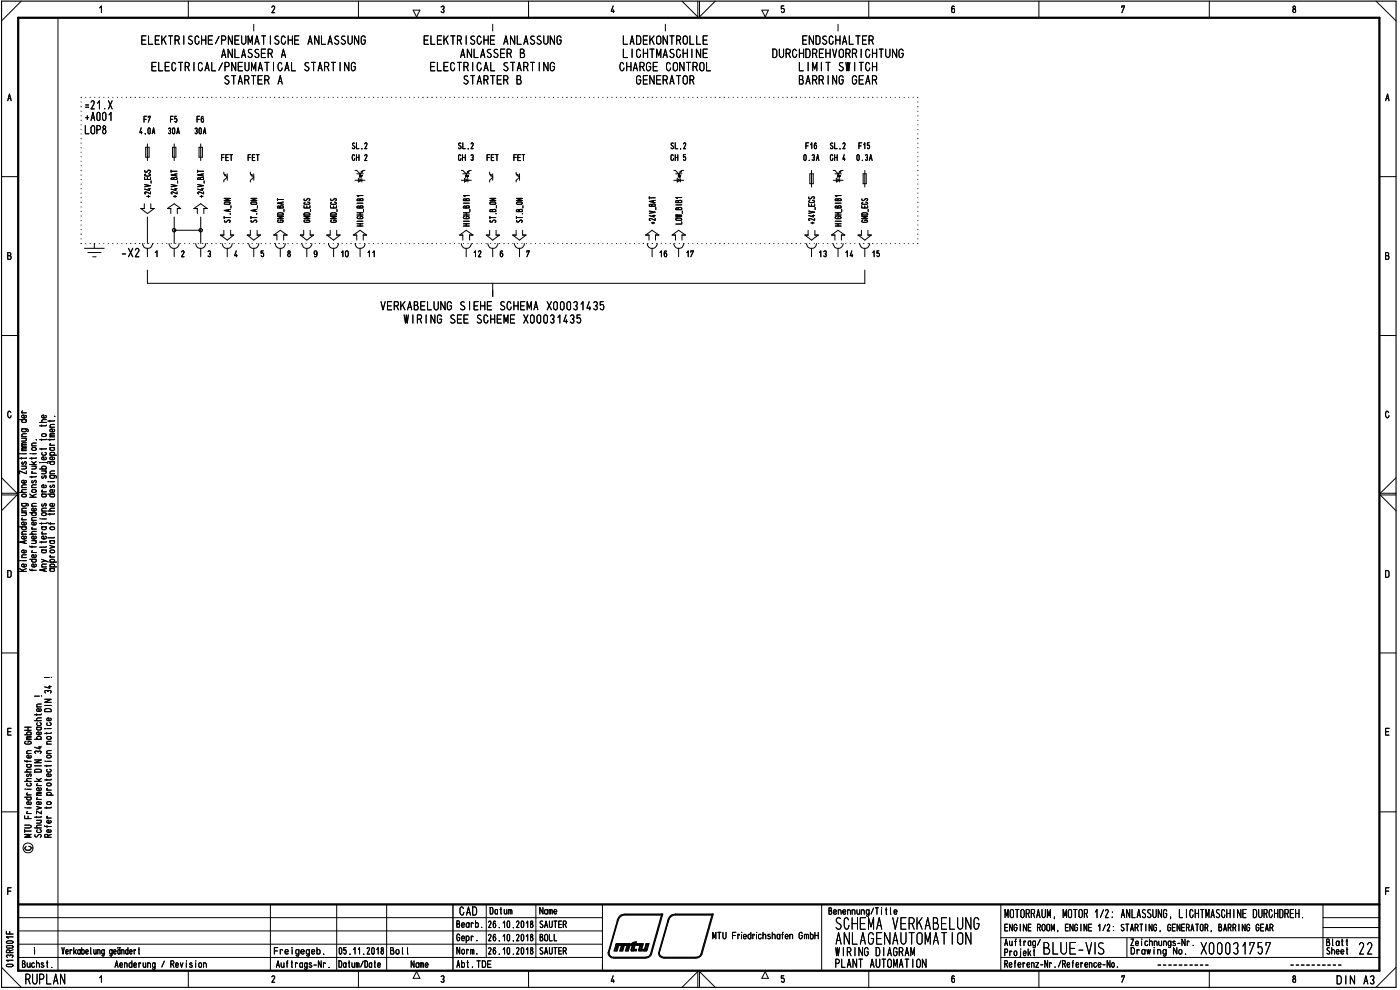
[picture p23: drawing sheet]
<svg xmlns="http://www.w3.org/2000/svg" width="420mm" height="297mm" viewBox="0 0 420 297" stroke-linecap="round" stroke-linejoin="round" font-family="sans-serif">
<defs><g id="words">
<text font-size="7.4" x="329.4" y="286.4">s</text>
<g font-size="6">
<text x="36.4" y="77.2">-x2Y.1 Y2</text>
<text x="98.4" y="77.2">Y10 Y11</text>
<text x="138.3" y="77.2">Y12</text>
<text x="154.2" y="77.2">Y7</text>
<text x="194.1" y="77.2">Y16 Y17</text>
</g>
<text font-size="5.3" x="292.1" y="279">G</text>
<g font-size="4.6">
<text x="285.4" y="4">6</text>
<text x="387.8" y="4">8</text>
<text x="415.7" y="30.4">A</text>
<text x="7.6" y="295.4">RUPLAN</text>
</g>
<g font-size="3.9">
<text x="42.2" y="13.5">ELEKTRISCHE/PNEUMATISCHE ANLASSUNG</text>
<text x="66.3" y="17.4">ANLASSER A</text>
<text x="127" y="13.5">ELEKTRISCHE ANLASSUNG</text>
<text x="138.1" y="17.4">ANLASSER B</text>
<text x="186.8" y="13.5">LADEKONTROLLE</text>
<text x="186.8" y="17.4">LICHTMASCHINE</text>
<text x="231.7" y="17.4">DURCHDREHVORRICHTUNG</text>
<text x="240.6" y="13.5">ENDSCHALTER</text>
<text x="45.3" y="21.4">ELECTRICAL/PNEUMATICAL STARTING</text>
<text x="128.9" y="21.4">ELECTRICAL STARTING</text>
<text x="185.8" y="21.4">CHARGE CONTROL</text>
<text x="239.6" y="21.4">LIMIT SWITCH</text>
<text x="67.1" y="25.4">STARTER A</text>
<text x="138.8" y="25.4">STARTER B</text>
<text x="190.8" y="25.4">GENERATOR</text>
<text x="239.6" y="25.4">BARRING GEAR</text>
<text x="24.9" y="32.9">.21.X</text>
<text x="25.3" y="36.3">+A001</text>
<text x="25.3" y="40.3">LOP8</text>
<text x="146.6" y="54.8">&gt;</text>
<text x="154.6" y="54.8">&gt;</text>
<text x="114.2" y="93.1">VERKABELUNG SIEHE SCHEMA X00031435</text>
<text x="121.1" y="97.1">WIRING SEE SCHEME X00031435</text>
<text x="137.8" y="274.7">CAD</text>
<text x="301.5" y="275.5">MOTORRAUM, MOTOR 1/2: ANLASSUNG, LICHTMASCHINE DURCHDREH.</text>
<text x="250.7" y="286.9">WIRING DIAGRAM</text>
<text x="286.7" y="283.5">0</text>
<text x="250.4" y="290.4">PLANT AUTOMATION</text>
<text x="401" y="295.4">DIN A3/</text>
</g>
<g font-size="3.2">
<text x="81.2" y="4">2</text>
<text x="132" y="4">3</text>
<text x="183" y="4">4</text>
<text x="227.9" y="5">•</text>
<text x="336.4" y="4">7</text>
<text x="2.2" y="30.4">A</text>
<text x="41.8" y="40.3">4.0A</text>
<text x="42.9" y="36.8">F7</text>
<text x="50.4" y="40.3">30A</text>
<text x="50.9" y="36.8">F5</text>
<text x="58.4" y="40.3">30A</text>
<text x="58.8" y="36.8">F6</text>
<text x="105.5" y="44.8">SL.2</text>
<text x="137.4" y="44.8">SL.2</text>
<text x="201.1" y="44.8">SL.2</text>
<text x="241.5" y="44.8">F16</text>
<text x="249" y="44.8">SL.2</text>
<text x="257.4" y="44.8">F15</text>
<text x="66.2" y="48.3">FET</text>
<text x="74.2" y="48.3">FET</text>
<text x="105.5" y="48.3">OH 2</text>
<text x="137.4" y="48.3">OH 3</text>
<text x="145.9" y="48.3">FET</text>
<text x="153.9" y="48.3">FET</text>
<text x="201.2" y="48.3">CH 5</text>
<text x="241" y="48.3">0.3A</text>
<text x="249" y="48.3">OH 4</text>
<text x="256.9" y="48.3">0.3A</text>
<text x="66.9" y="54.8">&gt;</text>
<text x="74.9" y="54.8">&gt;</text>
<text x="2" y="78">B</text>
<text x="58.5" y="77.2">Y3</text>
<text x="66.5" y="77.2">Y4</text>
<text x="74.1" y="77.2">Y5</text>
<text x="82.2" y="77.2">Y8</text>
<text x="90.3" y="77.2">Y9</text>
<text x="146.3" y="77.2">Y6</text>
<text x="249.6" y="77.2">\T) 14 \T215</text>
<text x="415.5" y="78">B</text>
<text x="2.1" y="125.6">0</text>
<text x="2" y="173.4">D</text>
<text x="415.5" y="173.4">D</text>
<text x="2" y="220.7">E</text>
<text x="415.5" y="220.7">E</text>
<text x="415.5" y="268.6">F</text>
<text x="146.8" y="274.4">Datum</text>
<text x="161.7" y="274.4">Name</text>
<text x="248.4" y="274.5">Benennung/Title</text>
<text x="136.8" y="278.4">Bearb.</text>
<text x="146.4" y="278.5">26.10.2018</text>
<text x="161.9" y="278.5">SAUTER</text>
<text x="213.6" y="281.9">MTU Friedrichshafen GmbH</text>
<text x="301.3" y="279.5">ENGINE ROOM, ENGINE 1/2: STARTING, GENERATOR, BARRING GEAR</text>
<text x="18.4" y="286.4">Verkabelung geändert</text>
<text x="81.9" y="286.4">FreIgegeb .</text>
<text x="101.6" y="286.4">05.11.2018</text>
<text x="116.9" y="286.4">Bol l</text>
<text x="136.8" y="286.4">Norm.</text>
<text x="136.9" y="282.4">Gebr.</text>
<text x="146.4" y="282.4">26.10.2018</text>
<text x="146.4" y="286.4">26.10.2018</text>
<text x="161.8" y="282.4">BOLL</text>
<text x="161.9" y="286.4">SAUTER</text>
<text x="250.7" y="283.5">ABLAG —\AUTOldT</text>
<text x="301.2" y="286.9">Projekt 3LU1— V</text>
<text x="301.4" y="283.8">Auftrag/</text>
<text x="339.2" y="283.9">Ze chnungs-Nr</text>
<text x="339.2" y="286.4">Draw ing No.</text>
<text x="397.9" y="286.4">B'at'</text>
<text x="6.4" y="290.4">Buchst.</text>
<text x="34.3" y="290.4">Aenderung / Revision</text>
<text x="82.8" y="290.4">Auf t rags-Nr .</text>
<text x="101.4" y="290.4">Datum/Date</text>
<text x="123.1" y="290.4">Name</text>
<text x="136.9" y="290.4">Abt.TDE</text>
<text x="301.2" y="290.4">Referenz-Nr./Reference-No.</text>
<text x="81.2" y="294.9">2</text>
<text x="132" y="294.9">3</text>
<text x="183" y="294.9">4</text>
<text x="234.1" y="294.9">5</text>
<text x="285.2" y="294.9">6</text>
<text x="336.3" y="294.9">7</text>
<text x="387.8" y="294.9">8</text>
</g>
<text font-size="2.4" x="7.1" y="223.4">co</text>
<text font-size="2.1" x="7.7" y="241.6">.a)</text>
<g font-size="1.5">
<text x="43.2" y="57.2">•—e.</text>
<text x="43.2" y="54">W</text>
<text x="51" y="58.3">NI</text>
<text x="51.2" y="57.2">•—e.</text>
<text x="59.1" y="57.2">•—e.</text>
<text x="250.4" y="59.4">•-•</text>
<text x="91.1" y="62.6">W</text>
<text x="99" y="62.6">W</text>
<text x="99" y="60.4">AA</text>
<text x="106.9" y="62.6">61</text>
<text x="106.9" y="64.7">=</text>
<text x="242.5" y="61">c-,</text>
<text x="250.4" y="60.4">e6</text>
<text x="250.5" y="64.7">=</text>
<text x="258.4" y="61.5">c.)</text>
<text x="258.4" y="62.6">W</text>
<text x="106.9" y="68">=</text>
<text x="243.1" y="66.9">.</text>
<text x="258.4" y="66.9">Co</text>
<text x="13.2" y="208.1">C•1</text>
<text x="13.3" y="211.9">—</text>
<text x="7.1" y="220.6">.0</text>
<text x="10.2" y="216.4">22</text>
<text x="10.2" y="222">40</text>
<text x="13.2" y="220.6">-•-•</text>
<text x="7.8" y="226.2">C</text>
<text x="13.8" y="223.4">C</text>
<text x="13.8" y="226.2">C</text>
<text x="7.4" y="237.6">—</text>
<text x="10.8" y="236.1">C</text>
<text x="11.3" y="234.6">-</text>
<text x="7.1" y="240.2">1:7</text>
<text x="7.1" y="245.6">LL</text>
<text x="10.7" y="240">r</text>
<text x="7.1" y="250">I—</text>
<text x="7.2" y="250">•</text>
<text x="10.7" y="247.1">M</text>
<text x="10.8" y="250">CD</text>
<text x="13.2" y="251.4">CC</text>
<text x="2.1" y="268.6">F</text>
<text x="1.6" y="280.4">11-</text>
<text x="1.7" y="286">CC</text>
</g>
</g></defs>
<g fill="none" stroke="#000" stroke-width=".3">
<path d="M6.4 .3l-5.9 6M17.4 5.3v286M29.9 2.4l.5-.6v2M56.5 .3v5M107.6 .3v5M124 3h2l-1 2.1zM158.6 .3v5M204.7 .3l4.7 4.8v-4.8M209.9 .3v4.8l4.8-4.8M228.6 3h2l-.9 2.1M235.2 1.8h-.7v.9a.56 .56 0 0 1 .9 .3 .56 .56 0 0 1-.7 .6l-.2-.1M260.7 .3v5"/>
<path d="M311.8 .3v5M362.9 .3v5M413 .3l6 6M.5 53h5M414 53h5M44.2 65.1v8M52.3 65.1v8M52.3 69.1h7.9M60.2 65.1v8M44.2 81v4h215.3v-4M147.9 85v4M.5 100.7h5"/>
<path d="M414 100.7h5M416.8 123.8a.48 .48 0 0 0-.6-.4 .48 .48 0 0 0-.4 .6v.7l.4 .6h.4l.3-.6M.5 148.5h4.6l-4.6 4.7M.5 143.3l4.6 4.7h-4.6M419 148.5h-4.8l4.8 4.7M419 143.3l-4.8 4.7h4.8M.5 195.9h5M414 195.9h5M.5 243.6h5M414 243.6h5M3.3 266.4h-1v2M5.5 275.3h175.3"/>
<path d="M5.5 279.3h175.3M81.2 271.4v19.9M101 271.4v19.9M116 271.4v19.9M145.9 271.4v15.9M160.8 271.4v15.9M180.8 271.4v19.9M246.6 271.4v19.9M300.4 271.4v19.8M397 271.4v15.9M397 278.3h17M397 275.3h17"/>
<path d="M.5 290.2l5.9 6M5.5 287.3h175.3M5.5 283.3h175.3M29.9 293.4l.5-.6v1.9M56.5 291.3v4.9M107.6 291.3v4.9M125 291.5l1 2h-2zM158.6 291.3v4.9M204.7 296.2l4.7-4.7v4.7M209.9 296.2v-4.7l4.8 4.7M229.7 291.5l.9 2h-2zM260.7 291.3v4.9"/>
<path d="M300.4 287.3h113.6M300.4 281.3h113.6M311.8 291.3v4.9M338.2 281.3v6M362.9 291.3v4.9M398.1 282.6h.6l.4 .4-.2 .7h-.8v-1.9l.8 .1v.5l-.2 .2M399.9 281.8v1.8l.2 .1M401.9 282.4l-.1 1.1-.6 .2-.2-.3 .2-1h.4l.3 .3M402.6 282.4h.5M402.8 281.8v1.9h.3M404 282.4h.4M404.2 281.8v1.9h.2"/>
<path d="M419 290.2l-6 6"/>
<circle cx="8.4" cy="254.4" r="1.49"/>
</g>
<path d="M.5 .3h418.5v295.9h-418.5z" fill="none" stroke="#000" stroke-width=".34"/>
<path d="M5.5 5.3h408.5v286h-408.5zM5.5 271.4h408.5" fill="none" stroke="#000" stroke-width=".68"/>
<path d="M135.9 271.4v19.9" fill="none" stroke="#000" stroke-width=".42"/>
<path d="M358.1 283.7h.1" fill="none" stroke="#000" stroke-width=".3"/>
<g fill="none" stroke="#000" stroke-width=".3">
<path d="M7.4 218.2h2M8.4 218.2v.9M10.4 208.9h1.4M11 218.2h1.1l.3 .6-.3 .2h-.8l-.3-.2 .3-.6M11 214.2v.4M11 212.1h1.4M12 216.8l.4 .4-.3 .5h-.8l-.3-.4 .2-.4M12.1 219.7l.3 .4-.4 .4-1-.2v-.5l.7-.2v.9M12.1 212.7l.3 .2-.3 .5h-.9l-.2-.5 .7-.3v.8M12.4 214.2l-.1 .3h-1.9M12.4 211.2l-1.2 .1-.2 .2 .2 .6M12.4 218.2l-.2 .1"/>
<path d="M7.4 228.2l.1 .2h1.9M7.4 234.4h2M7.4 231.6h2M8 229.4h1.1l.3 .6-.3 .2-.9-.1-.2-.4 .3-.3M8 238.5h1.4M8.1 228.2v.5M8.2 232.3a.37 .37 0 0 0-.2 .5 .37 .37 0 0 0 .4 .2l.4-.8 .6 .1-.2 .7M8.3 237.9l-.3 .4 .3 .2M9 234.9l.4 .2v.5l-.3 .2-.9-.1-.2-.2 .2-.5M9.2 226.7l.2 .2-.2 .5h-.9l-.3-.5 .7-.3v.8M9.4 233.6l-1.3 .1-.1 .5 .4 .2M9.4 230.8l-1.3 .1-.1 .5 .4 .2"/>
<path d="M9.4 221.4h-1.1l-.3 .2 .3 .3M9.4 221l-1.3 .1-.1 .1 .3 .2M9.4 229.4h-.2M10.4 228h2l-2 .9h2M10.4 234.4h2M10.4 229.8h2M10.5 231.1l.3-.3h1.2l.4 .3v.5h-2zM10.7 226.1l-.3-.5a.55 .55 0 0 1 .5-.3 .55 .55 0 0 1 .5 .3 .48 .48 0 0 1 .5-.3 .48 .48 0 0 1 .4 .5l-.2 .3M11 239.9h1.4M11 238.7h1.4M11 235.7h1.4M11.6 224.1h.8"/>
<path d="M12 223.9v.8l-1.6-.5M12.1 236.4l.3 .5-.4 .3-1-.1v-.5l.2-.2h.5v.8M12.4 238.2h-1.2l-.2 .2 .2 .3M12.4 237.7h-1.2l-.2 .3 .4 .2M12.4 233.6l-.8 .4M7.4 247.6h1.5a.42 .42 0 0 1 .5 .4 .42 .42 0 0 1-.5 .4h-1.5M8.3 243.5l-.3 .4 .3 .2M9.4 250.4h-2l1.6 .4-1.6 .4h2M10.5 250.4a.43 .43 0 0 0 .1 .7 .43 .43 0 0 0 .6-.1 .56 .56 0 0 1 .6-.7 .56 .56 0 0 1 .5 .7l-.2 .2M11 242l1.4 .4-1.4 .4M11 244.9v.5M12.1 240.6l.3 .3-.3 .5h-.9l-.2-.4v-.3l.7-.2v.9"/>
<path d="M12.4 247.6h-1.3l-.1 .5 .4 .3M12.4 244.9l-.1 .3h-1.9M12.4 243.3v.9l-1.4-.9v.9M1.9 282.6l.4-.3 1.3 .1a.34 .34 0 0 1 .3 .4 .34 .34 0 0 1-.4 .2h-1.3zM2 283.9l1.5-.2a.38 .38 0 0 1 .4 .4 .38 .38 0 0 1-.4 .4h-1.3l-.3-.4zM2.1 289.4l1.4-.1a.38 .38 0 0 1 .4 .4 .38 .38 0 0 1-.4 .4l-1.4-.1-.2-.3zM2.2 287.3l-.3-.4a.55 .55 0 0 1 .5-.4 .55 .55 0 0 1 .5 .4 .48 .48 0 0 1 .6-.4 .48 .48 0 0 1 .4 .5l-.3 .3M3.9 288.1h-2l.6 .4M3.9 281.1h-2l.6 .4M358.1 283.7h.1"/>
</g>
<g fill="none" stroke="#000" stroke-width=".3">
<path d="M10.4 208.9h1.4M11 218.2h1.1l.3 .6-.3 .2h-.8l-.3-.2 .3-.6M11 214.2v.4M11 212.1h1.4M12 216.8l.4 .4-.3 .5h-.8l-.3-.4 .2-.4M12.1 219.7l.3 .4-.4 .4-1-.2v-.5l.7-.2v.9M12.1 212.7l.3 .2-.3 .5h-.9l-.2-.5 .7-.3v.8M12.5 208.9h.1M12.4 214.2l-.1 .3h-1.9M12.4 211.2l-1.2 .1-.2 .2 .2 .6M12.4 218.2l-.2 .1M10.4 228h2l-2 .9h2"/>
<path d="M10.4 234.4h2M10.4 229.8h2M10.5 231.1l.3-.3h1.2l.4 .3v.5h-2zM10.7 226.1l-.3-.5a.55 .55 0 0 1 .5-.3 .55 .55 0 0 1 .5 .3 .48 .48 0 0 1 .5-.3 .48 .48 0 0 1 .4 .5l-.2 .3M11 239.9h1.4M11 238.7h1.4M11 235.7h1.4M11.6 224.1h.8M12 223.9v.8l-1.6-.5M12.1 236.4l.3 .5-.4 .3-1-.1v-.5l.2-.2h.5v.8M12.4 238.2h-1.2l-.2 .2 .2 .3M12.4 237.7h-1.2l-.2 .3 .4 .2"/>
<path d="M12.4 233.6l-.8 .4M10.5 250.4a.43 .43 0 0 0 .1 .7 .43 .43 0 0 0 .6-.1 .56 .56 0 0 1 .6-.7 .56 .56 0 0 1 .5 .7l-.2 .2M11 242l1.4 .4-1.4 .4M11 244.9v.5M12.1 240.6l.3 .3-.3 .5h-.9l-.2-.4v-.3l.7-.2v.9M12.4 247.6h-1.3l-.1 .5 .4 .3M12.4 244.9l-.1 .3h-1.9M12.4 243.3v.9l-1.4-.9v.9"/>
</g>
<g fill="none" stroke="#000" stroke-width=".3">
<path d="M12.5 208.9h.1M14 229.6v.4M14 233.8v.4M14 238.6h2M14 237.1h1.4M14 228.4h1.4M14.1 235.1l1.1-.1 .2 .5-1 .3-.4-.3zM14.3 236.6h-.3l.3 .5M14.4 238.6a.43 .43 0 0 1-.4-.4 .43 .43 0 0 1 .4-.5l.9 .2 .1 .4-.5 .3M14.9 230.8l.5 .3-.4 .5h-.7l-.3-.2 .2-.5M15.1 232.2l.3 .3-.3 .5h-.8l-.3-.3 .1-.4 .6-.1v.8M15.4 233.8l-.1 .2h-1.9"/>
<path d="M15.4 229.6v.2h-2M13.4 247.7l.1 .3h1.9M14 245.4h1.4M14 242.1v.5M14.1 240.7l1.1-.1 .2 .5-1 .3-.4-.3zM14.1 247.7v.5M14.3 244.9l-.3 .1 .3 .4M15.1 249l.3 .4-.5 .4-.8-.2v-.5l.6-.2v.9M15.1 246.2l.3 .4-.5 .4-.8-.2v-.5l.6-.2v.9M15.4 242.1l-.1 .3h-1.9"/>
</g>
<path d="M13.4 212.9l.6-.3 1 .1 .4 .3v.5h-2zM13.4 209.8h2l-2 .9h2M13.4 203.3h1.4M13.5 218.6h.1M14 218.6h1.4M14.6 206h.8M14.9 216.8l.5 .4-.4 .5h-.7l-.3-.3 .2-.5M14.9 205.7v.8l-1.5-.4M15.1 215.5l.3 .2-.3 .5h-.8l-.3-.5 .4-.3h.3v.8M13.6 228.4h.1M14.1 226.7h1.1l.2 .5-1 .2-.4-.2zM14.1 221.1h1.1l.2 .5-1 .2-.4-.2z" fill="none" stroke="#000" stroke-width=".3"/>
<g fill="none" stroke="#000" stroke-width=".3">
<path d="M15.5 203.3h.1M14 229.6v.4M14 233.8v.4M14 238.6h2M14 237.1h1.4M14 228.4h1.4M14.1 235.1l1.1-.1 .2 .5-1 .3-.4-.3zM14.3 236.6h-.3l.3 .5M14.4 238.6a.43 .43 0 0 1-.4-.4 .43 .43 0 0 1 .4-.5l.9 .2 .1 .4-.5 .3M14.9 230.8l.5 .3-.4 .5h-.7l-.3-.2 .2-.5M15.1 232.2l.3 .3-.3 .5h-.8l-.3-.3 .1-.4 .6-.1v.8M15.4 233.8l-.1 .2h-1.9"/>
<path d="M15.4 229.6v.2h-2M13.4 247.7l.1 .3h1.9M14 245.4h1.4M14 242.1v.5M14.1 240.7l1.1-.1 .2 .5-1 .3-.4-.3zM14.1 247.7v.5M14.3 244.9l-.3 .1 .3 .4M15.1 249l.3 .4-.5 .4-.8-.2v-.5l.6-.2v.9M15.1 246.2l.3 .4-.5 .4-.8-.2v-.5l.6-.2v.9M15.4 242.1l-.1 .3h-1.9"/>
</g>
<path d="M13.4 212.9l.6-.3 1 .1 .4 .3v.5h-2zM13.4 209.8h2l-2 .9h2M13.4 203.3h1.4M13.5 218.6h.1M14 218.6h1.4M14.6 206h.8M14.9 216.8l.5 .4-.4 .5h-.7l-.3-.3 .2-.5M14.9 205.7v.8l-1.5-.4M15.1 215.5l.3 .2-.3 .5h-.8l-.3-.5 .4-.3h.3v.8M13.6 228.4h.1M14.1 226.7h1.1l.2 .5-1 .2-.4-.2zM14.1 221.1h1.1l.2 .5-1 .2-.4-.2z" fill="none" stroke="#000" stroke-width=".3"/>
<g fill="none" stroke="#000" stroke-width=".3">
<path d="M12.5 158.1h1.1l.3 .5-.3 .3h-.8l-.3-.3 .3-.5M12.5 156.9v.4M12.5 155.7h1.4M12.7 159.6l-.2 .3 .3 .3M13.9 156.9l-.1 .2h-1.9M13.9 158.1l-.2 .1M12.5 167.8l1.9 .9M12.5 165h1.1l.3 .4-.1 .3-.2 .2-.9-.1-.2-.4 .3-.4M12.5 170.1h1.4M12.5 162.5v.4M12.5 160.2h1.4M13.2 170.8v.6"/>
<path d="M13.7 160.9l.2 .5-.4 .3-.9-.2-.1-.4 .7-.2v.8M13.7 168.2l-1.2 .5M13.9 170.6l-2 .4 2 .4M13.9 169.2h-1.2l-.2 .5 .2 .4M13.9 164l-.1 .2h-1.9M13.9 162.5l-.1 .1h-1.9M13.9 165l-.2 .1M15.5 203.3h.1M8.7 253.9a.6 .6 0 0 1 .7 .6 .6 .6 0 0 1-.6 .6h-.8l-.4-.3-.1-.5 .3-.3"/>
</g>
<g fill="none" stroke="#000" stroke-width=".3">
<path d="M11.9 126.7h2M12 138.8h.1M12.5 138.8h1.5l.4 .2M12.5 130.4l1-.3a.42 .42 0 0 1 .4 .5 .42 .42 0 0 1-.4 .4l-.8-.1zM12.5 127.5v.4M12.5 131.7v.5M12.5 134.5v.5M13.5 135.7l.4 .4-.3 .5-.9-.1-.2-.3 .2-.4M13.7 137.2l.2 .2-.2 .5h-1l-.2-.5 .7-.3v.8M13.7 124.6l.2 .3-.1 .3-.9 .2a.45 .45 0 0 1-.4-.6 .45 .45 0 0 1 .7-.3v.9M13.9 134.5l-.1 .2h-1.9M13.9 131.7l-.1 .2h-1.9"/>
<path d="M13.9 127.5l-.1 .3h-1.9M13.9 125.9l-1.3 .2v.6h.3M11.9 140.7h2M12.1 155.7h.1M12.5 148.3h1.1l.3 .3-.1 .3-.2 .2-.9-.1-.2-.4 .3-.3M12.5 158.1h1.1l.3 .5-.3 .3h-.8l-.3-.3 .3-.5M12.5 153.3h1.4M12.5 147.6h1.4M12.5 141.3h1.4M12.5 156.9v.4M12.5 155.7h1.4M12.6 154l.9-.2a.42 .42 0 0 1 .4 .5 .42 .42 0 0 1-.4 .4l-.8-.1z"/>
<path d="M12.7 151.2a.37 .37 0 0 0-.2 .5 .37 .37 0 0 0 .4 .2l.3-.7a.41 .41 0 0 1 .7 .1 .41 .41 0 0 1-.2 .6M12.7 142.8a.37 .37 0 0 0-.2 .5 .37 .37 0 0 0 .4 .2l.3-.5a.33 .33 0 0 1 .6-.2 .33 .33 0 0 1 0 .5l-.1 .2M12.7 147.1l-.2 .2 .3 .3M12.7 159.6l-.2 .3 .3 .3M12.8 140.7l-.3-.3 .3-.5h.8l.3 .3-.3 .5M13.5 141.3a.42 .42 0 0 1 .4 .4 .42 .42 0 0 1-.4 .5h-1M13.7 145.5l.2 .3-.2 .5h-1l-.2-.5 .7-.3v.8M13.9 152.5h-1.2l-.2 .4 .2 .4M13.9 156.9l-.1 .2h-1.9M13.9 148.3h-.2M13.9 158.1l-.2 .1M12.5 167.8l1.9 .9"/>
<path d="M12.5 165h1.1l.3 .4-.1 .3-.2 .2-.9-.1-.2-.4 .3-.4M12.5 162.5v.4M12.5 170.1h1.4M12.5 160.2h1.4M13.2 170.8v.6M13.7 160.9l.2 .5-.4 .3-.9-.2-.1-.4 .7-.2v.8M13.7 168.2l-1.2 .5M13.9 170.6l-2 .4 2 .4M13.9 169.2h-1.2l-.2 .5 .2 .4M13.9 164l-.1 .2h-1.9M13.9 162.5l-.1 .1h-1.9M13.9 165l-.2 .1"/>
</g>
<g fill="none" stroke="#000" stroke-width=".3">
<path d="M5.9 125.9h2M6 136.1h.1M6.5 128.7l1.8 .1 .2 .3-.2 .4M6.5 139.9h1.4M6.5 137.3v.5M6.5 136.1h1.4M6.5 135.2h1.4M6.5 133.9h1.4M6.5 131.5h1.4M6.5 131h1.4M6.5 123.9h1.4M6.7 138.6a.36 .36 0 0 0-.2 .5 .36 .36 0 0 0 .5 .2 .6 .6 0 0 1 .8-.6l-.1 .7"/>
<path d="M6.7 123.3l-.2 .2 .3 .4M6.8 128.7l-.3 .3 .3 .5h.8l.3-.2-.3-.6M6.8 125.9l-.3 .3 .3 .5h.8l.3-.2-.3-.6M7.5 139.9l.4 .3-.1 .3-1.3 .2M7.5 131.5l.4 .3-.1 .4-1.3 .1M7.7 124.6l.2 .5-.4 .3-.9-.2v-.5l.6-.2v.9M7.9 137.3l-.1 .2h-1.9M7.9 134.7h-1.2l-.2 .3 .2 .2M7.9 134.3h-1.2l-.2 .2 .4 .2M7.9 133.3h-1.2l-.2 .3 .2 .3M7.9 132.8l-1.3 .1v.4h.3M7.9 130.1l-1.3 .2 .1 .7"/>
<path d="M8.9 139.4h2M9.5 139.9h1.4M9.5 136.1h1.4M9.5 137.3v.5M9.5 138.5l1 .9M10.5 139.9l.4 .3-.2 .4-1.2 .1M10.9 137.3v.2h-2M10.9 138.5l-.9 .4M11.9 126.7h2M12 138.8h.1M12.5 138.8h1.5l.4 .2M12.5 130.4l1-.3a.42 .42 0 0 1 .4 .5 .42 .42 0 0 1-.4 .4l-.8-.1z"/>
<path d="M12.5 127.5v.4M12.5 131.7v.5M12.5 134.5v.5M13.5 135.7l.4 .4-.3 .5-.9-.1-.2-.3 .2-.4M13.7 137.2l.2 .2-.2 .5h-1l-.2-.5 .7-.3v.8M13.7 124.6l.2 .3-.1 .3-.9 .2a.45 .45 0 0 1-.4-.6 .45 .45 0 0 1 .7-.3v.9M13.9 134.5l-.1 .2h-1.9M13.9 131.7l-.1 .2h-1.9M13.9 127.5l-.1 .3h-1.9M13.9 125.9l-1.3 .2v.6h.3M5.9 158.1h2M5.9 147.7h2"/>
<path d="M6.5 151l1.8 .1 .2 .4-.2 .3M6.5 153.3h1.4M6.5 156h1.4M6.5 153.8h1.4M6.5 146.3h1.4M6.6 148.4l.9-.1 .3 .1 .1 .4-1 .3-.3-.2zM6.7 155.4l-.2 .3 .3 .3M6.8 158.1l-.3 .2 .3 .6 .9-.1 .2-.5-.3-.2M6.8 151l-.3 .4 .3 .5 1-.2 .1-.3-.3-.4M7.5 153.8a.42 .42 0 0 1 .4 .5 .42 .42 0 0 1-.4 .4h-1M7.7 156.7l.2 .3-.2 .5h-1l-.2-.4 .1-.3 .6-.2v.9M7.7 144.2l.2 .4-.4 .3-.9-.1-.1-.4 .7-.3v.8"/>
<path d="M7.9 159.4l-1.3 .2 .1 .7M7.9 152.5l-1.3 .1 .1 .7M7.9 146.9l-1.3 .1-.1 .4 .4 .3M7.9 145.5l-1.3 .1 .1 .7M7.9 141.3v.9l-2-.9v.9M8.9 153.8h2M8.9 149.2h2M8.9 148.3l1.2 .9M9.5 147.2l.4-.3h.6l.4 .3v.2l-.2 .3h-.8zM9.5 146.3h1.4M9.5 158.7h1.4M9.5 156.1h1.4"/>
<path d="M9.5 151.9h1.4M9.5 142.9v.4M9.5 142h1.4M9.7 158.2l-.2 .4 .3 .1M9.7 144.2a.36 .36 0 0 0-.2 .4 .36 .36 0 0 0 .4 .3 .6 .6 0 0 1 .9-.6l-.1 .6M9.7 141.5l-.2 .3 .3 .2M9.8 153.8l-.3 .2v.5l.3 .2 1-.2 .1-.3-.4-.4M10.6 156.7l.3 .3-.3 .5h-.9l-.1-.7 .6-.2v.9M10.6 152.5l.3 .5-.4 .3-.8-.1-.2-.5 .2-.2h.5v.8M10.9 159.4l-1.3 .2-.1 .5 .4 .2M10.9 155.3l-1.3 .1 .1 .7M10.9 151l-1.3 .2 .1 .7"/>
<path d="M10.9 145.5l-1.3 .1 .1 .7M10.9 142.9v.2h-2M10.9 148.3l-1.3 .5M11.9 140.7h2M12.1 155.7h.1M12.5 148.3h1.1l.3 .3-.1 .3-.2 .2-.9-.1-.2-.4 .3-.3M12.5 153.3h1.4M12.5 147.6h1.4M12.5 141.3h1.4M12.6 154l.9-.2a.42 .42 0 0 1 .4 .5 .42 .42 0 0 1-.4 .4l-.8-.1zM12.7 151.2a.37 .37 0 0 0-.2 .5 .37 .37 0 0 0 .4 .2l.3-.7a.41 .41 0 0 1 .7 .1 .41 .41 0 0 1-.2 .6M12.7 142.8a.37 .37 0 0 0-.2 .5 .37 .37 0 0 0 .4 .2l.3-.5a.33 .33 0 0 1 .6-.2 .33 .33 0 0 1 0 .5l-.1 .2"/>
<path d="M12.7 147.1l-.2 .2 .3 .3M12.8 140.7l-.3-.3 .3-.5h.8l.3 .3-.3 .5M13.5 141.3a.42 .42 0 0 1 .4 .4 .42 .42 0 0 1-.4 .5h-1M13.7 145.5l.2 .3-.2 .5h-1l-.2-.5 .7-.3v.8M13.9 152.5h-1.2l-.2 .4 .2 .4M13.9 148.3h-.2M5.9 171.4h2M5.9 170.6l1.3 .8M6 168.2h.1M6.5 168.2h1.4M6.5 167.3h1.4M6.5 160.3h1.4"/>
<path d="M7.3 162.4v.6M7.7 169.2l.2 .6-.4 .3-.9-.2-.1-.4 .2-.3h.5v.9M7.7 165.1l.2 .4-.4 .4-.9-.2v-.5l.6-.2v.9M7.7 160.9l.2 .5-.4 .3-.9-.2-.1-.4 .2-.2h.5v.8M7.9 166.5h-1.3l.1 .8M7.9 162.2l-2 .4 2 .5M7.9 170.6l-1.3 .5M8.9 170.8l.2 .3h1.8M8.9 163.8l.1 .3h1.9M8.9 160.3h2M8.9 167.8h2M9.5 165.8h1.4"/>
<path d="M9.5 162.2h1.4M9.6 163.8v.5M9.6 170.8v.5M9.7 165.2l-.2 .4 .3 .2M9.8 167.8l-.3 .2v.5l.3 .2 1-.2 .1-.4-.4-.3M10.5 162.2l.4 .4-.2 .4-1.2 .1M10.6 169.2l.3 .6-.4 .3-.8-.1-.2-.5 .2-.3h.5v.9M10.6 166.5l.3 .5-.4 .3-.8-.1-.2-.5 .2-.2h.5v.8M10.6 160.9l.3 .5-.4 .3-.8-.1-.2-.5 .2-.2h.5v.8"/>
</g>
<g fill="none" stroke="#000" stroke-width=".3">
<path d="M8.9 139.4h2M9.1 136.1h.1M9.5 133.8h1.4M9.5 137.3v.5M9.5 139.9h1.4M9.5 138.5l1 .9M9.5 136.1h1.4M9.7 134.4h1l.2 .5-1 .2-.4-.2zM10.5 139.9l.4 .3-.2 .4-1.2 .1M10.9 132.9l-1.3 .2 .1 .7M10.9 132h.1M10.9 137.3v.2h-2"/>
<path d="M10.9 138.5l-.9 .4M8.9 153.8h2M8.9 149.2h2M8.9 148.3l1.2 .9M9.5 147.2l.4-.3h.6l.4 .3v.2l-.2 .3h-.8zM9.5 158.7h1.4M9.5 156.1h1.4M9.5 151.9h1.4M9.5 146.3h1.4M9.5 142.9v.4M9.5 142h1.4M9.7 158.2l-.2 .4 .3 .1"/>
<path d="M9.7 144.2a.36 .36 0 0 0-.2 .4 .36 .36 0 0 0 .4 .3 .6 .6 0 0 1 .9-.6l-.1 .6M9.7 141.5l-.2 .3 .3 .2M9.8 153.8l-.3 .2v.5l.3 .2 1-.2 .1-.3-.4-.4M10.6 156.7l.3 .3-.3 .5h-.9l-.1-.7 .6-.2v.9M10.6 152.5l.3 .5-.4 .3-.8-.1-.2-.5 .2-.2h.5v.8M10.9 159.4l-1.3 .2-.1 .5 .4 .2M10.9 155.3l-1.3 .1 .1 .7M10.9 151l-1.3 .2 .1 .7M10.9 145.5l-1.3 .1 .1 .7M10.9 142.9v.2h-2M10.9 148.3l-1.3 .5M8.9 170.8l.2 .3h1.8"/>
<path d="M8.9 163.8l.1 .3h1.9M8.9 167.8h2M8.9 160.3h2M9.5 165.8h1.4M9.5 162.2h1.4M9.6 163.8v.5M9.6 170.8v.5M9.7 165.2l-.2 .4 .3 .2M9.8 167.8l-.3 .2v.5l.3 .2 1-.2 .1-.4-.4-.3M10.5 162.2l.4 .4-.2 .4-1.2 .1M10.6 169.2l.3 .6-.4 .3-.8-.1-.2-.5 .2-.3h.5v.9M10.6 166.5l.3 .5-.4 .3-.8-.1-.2-.5 .2-.2h.5v.8"/>
<path d="M10.6 160.9l.3 .5-.4 .3-.8-.1-.2-.5 .2-.2h.5v.8"/>
</g>
<g fill="none" stroke="#000" stroke-width=".3">
<path d="M9.1 136.1h.1M9.5 133.8h1.4M9.7 134.4h1l.2 .5-1 .2-.4-.2zM10.9 132.9l-1.3 .2 .1 .7M10.9 132h.1M14.4 138.5h2M14.9 134.3h1.1l.4 .6-.4 .2h-.7l-.4-.2 .4-.6M14.9 126.2v.4M14.9 131.7v.5M14.9 136.6h2.1M14.9 133.6h1.5M14.9 131.1h1.5"/>
<path d="M14.9 128.2h1.5M15.2 133.1l-.3 .2 .4 .3M15.3 138.5l-.4 .4 .4 .5 .9-.1 .2-.4-.4-.4M15.4 136.6a.42 .42 0 0 1-.5-.5 .42 .42 0 0 1 .5-.4l1 .3v.3l-.4 .3M16.1 137.2l.3 .2-.3 .5h-.9l-.3-.5 .8-.3v.8M16.1 128.8l.3 .2-.3 .5h-.9l-.3-.5 .8-.3v.8M16.4 131.7l-.1 .2h-1.9M16.4 130.6h-1.2l-.3 .2 .3 .3M16.4 130h-1l-.5 .3 .5 .3M16.4 127.3l-1.3 .2 .1 .7M16.4 126.2l-.1 .1h-1.9M16.4 134.3l-.2 .1"/>
<path d="M14.4 156.8l.2 .3h1.8M14.4 153.3h2M14.4 148.3h2M14.4 144.5h.1M14.9 142.7h1.8l.3 .4-.2 .3M14.9 154.1v.4M14.9 144.5h1.5M14.9 142.2h1.5M15 158.2l1-.1 .4 .2v.3l-.4 .3h-.6l-.4-.2zM15.1 156.8v.5M15.2 145.6a.33 .33 0 0 0-.1 .6 .33 .33 0 0 0 .5-.2l.1-.2a.33 .33 0 0 1 .5-.2 .33 .33 0 0 1 .1 .4l-.2 .3M15.3 148.3l-.4 .3 .4 .5 1-.2 .1-.3-.4-.3"/>
<path d="M15.3 142.7l-.4 .3 .4 .5 1-.2 .1-.3-.4-.3M16.1 151.1l.3 .3-.3 .5h-.9l-.3-.3 .1-.4 .7-.2v.9M16.1 147l.3 .4-.4 .3-1-.1-.1-.4 .8-.3v.8M16.4 154.1l-.1 .2h-1.9M16.4 152.5l-1.3 .1-.2 .4 .5 .3M16.4 141.3l-1.3 .2 .1 .7M14.9 170.6h1.1l.4 .3-.1 .4-.3 .1-1-.1-.1-.4 .4-.3M14.9 163.7l1.5 .4-1.5 .4M14.9 162.2l1.3 .1 .1 .6-1 .2-.4-.4 .4-.5M14.9 170.1h2.1M14.9 168.7h2.1M14.9 167.1h1.5"/>
<path d="M15 165.2l1-.2 .3 .2 .1 .4-1 .3-.4-.2zM15.2 166.6l-.3 .3 .4 .2M15.4 170.1a.42 .42 0 0 1-.5-.4 .42 .42 0 0 1 .5-.5l1 .3-.1 .4-.3 .2M15.4 168.7a.42 .42 0 0 1-.5-.5 .42 .42 0 0 1 .5-.4l.9 .2 .1 .4-.4 .3M16.4 161.2l-.1 .2h-1.9M16.4 170.6l-.2 .1M16.4 162.2l-.2 .1"/>
</g>
<g fill="none" stroke="#000" stroke-width=".3">
<path d="M14.4 138.5h2M14.9 134.3h1.1l.4 .6-.4 .2h-.7l-.4-.2 .4-.6M14.9 126.2v.4M14.9 131.7v.5M14.9 136.6h2.1M14.9 133.6h1.5M14.9 131.1h1.5M14.9 128.2h1.5M15.2 133.1l-.3 .2 .4 .3M15.3 138.5l-.4 .4 .4 .5 .9-.1 .2-.4-.4-.4M15.4 136.6a.42 .42 0 0 1-.5-.5 .42 .42 0 0 1 .5-.4l1 .3v.3l-.4 .3M16.1 137.2l.3 .2-.3 .5h-.9l-.3-.5 .8-.3v.8"/>
<path d="M16.1 128.8l.3 .2-.3 .5h-.9l-.3-.5 .8-.3v.8M16.5 125h.1M16.4 131.7l-.1 .2h-1.9M16.4 130.6h-1.2l-.3 .2 .3 .3M16.4 130h-1l-.5 .3 .5 .3M16.4 127.3l-1.3 .2 .1 .7M16.4 126.2l-.1 .1h-1.9M16.4 134.3l-.2 .1M14.4 156.8l.2 .3h1.8M14.4 153.3h2M14.4 148.3h2M14.4 144.5h.1"/>
<path d="M14.9 142.7h1.8l.3 .4-.2 .3M14.9 154.1v.4M14.9 144.5h1.5M14.9 142.2h1.5M15 158.2l1-.1 .4 .2v.3l-.4 .3h-.6l-.4-.2zM15.1 156.8v.5M15.2 145.6a.33 .33 0 0 0-.1 .6 .33 .33 0 0 0 .5-.2l.1-.2a.33 .33 0 0 1 .5-.2 .33 .33 0 0 1 .1 .4l-.2 .3M15.3 148.3l-.4 .3 .4 .5 1-.2 .1-.3-.4-.3M15.3 142.7l-.4 .3 .4 .5 1-.2 .1-.3-.4-.3M16.1 151.1l.3 .3-.3 .5h-.9l-.3-.3 .1-.4 .7-.2v.9M16.1 147l.3 .4-.4 .3-1-.1-.1-.4 .8-.3v.8M16.4 154.1l-.1 .2h-1.9"/>
<path d="M16.4 152.5l-1.3 .1-.2 .4 .5 .3M16.4 141.3l-1.3 .2 .1 .7M14.9 170.6h1.1l.4 .3-.1 .4-.3 .1-1-.1-.1-.4 .4-.3M14.9 163.7l1.5 .4-1.5 .4M14.9 162.2l1.3 .1 .1 .6-1 .2-.4-.4 .4-.5M14.9 170.1h2.1M14.9 168.7h2.1M14.9 167.1h1.5M15 165.2l1-.2 .3 .2 .1 .4-1 .3-.4-.2zM15.2 166.6l-.3 .3 .4 .2M15.4 170.1a.42 .42 0 0 1-.5-.4 .42 .42 0 0 1 .5-.5l1 .3-.1 .4-.3 .2M15.4 168.7a.42 .42 0 0 1-.5-.5 .42 .42 0 0 1 .5-.4l.9 .2 .1 .4-.4 .3"/>
<path d="M16.4 161.2l-.1 .2h-1.9M16.4 170.6l-.2 .1M16.4 162.2l-.2 .1"/>
</g>
<g fill="none" stroke="#000" stroke-width=".3">
<path d="M76.2 7.3v2M147.9 7.3v2M199.7 7.3v2M251.5 7.3v2M35.2 29.2h.1M36.5 29.2h.1M37.9 29.2h.1M39.2 29.2h.1M40.5 29.2h.2M41.9 29.2h.1M43.2 29.2h.1M44.6 29.2h.1"/>
<path d="M45.9 29.2h.1M47.3 29.2h.1M48.6 29.2h.1M50 29.2h.1M51.3 29.2h.1M52.7 29.2h.1M54.1 29.2h.1M55.4 29.2h.1M56.8 29.2h.1M58.1 29.2h.1M59.5 29.2h.1M60.7 29.2h.2"/>
<path d="M62.1 29.2h.2M63.5 29.2h.1M64.8 29.2h.1M66.2 29.2h.1M67.5 29.2h.1M68.9 29.2h.1M70.2 29.2h.1M71.6 29.2h.1M72.9 29.2h.1M74.3 29.2h.1M75.6 29.2h.1M77 29.2h.1"/>
<path d="M78.4 29.2h.1M79.7 29.2h.1M81.1 29.2h.1M82.3 29.2h.2M83.7 29.2h.2M85 29.2h.2M86.4 29.2h.1M87.8 29.2h.1M89.1 29.2h.1M90.5 29.2h.1M91.8 29.2h.1M93.2 29.2h.1"/>
<path d="M94.5 29.2h.1M95.9 29.2h.1M97.2 29.2h.1M98.6 29.2h.1M99.9 29.2h.1M101.3 29.2h.1M102.7 29.2h.1M104 29.2h.1M105.3 29.2h.2M106.6 29.2h.2M108 29.2h.1M109.3 29.2h.1"/>
<path d="M110.7 29.2h.1M112.1 29.2h.1M113.4 29.2h.1M114.8 29.2h.1M116.1 29.2h.1M117.5 29.2h.1M118.8 29.2h.1M120.2 29.2h.1M121.5 29.2h.1M122.9 29.2h.1M124.2 29.2h.1M125.6 29.2h.1"/>
<path d="M126.9 29.2h.1M128.2 29.2h.2M129.6 29.2h.2M130.9 29.2h.1M132.3 29.2h.1M133.6 29.2h.1M135 29.2h.1M136.4 29.2h.1M137.7 29.2h.1M139.1 29.2h.1M140.4 29.2h.1M141.8 29.2h.1"/>
<path d="M143.1 29.2h.1M144.5 29.2h.1M145.8 29.2h.1M147.2 29.2h.1M148.5 29.2h.1M149.8 29.2h.2M151.2 29.2h.1M152.5 29.2h.1M153.9 29.2h.1M155.2 29.2h.1M156.6 29.2h.1M157.9 29.2h.1"/>
<path d="M159.3 29.2h.1M160.7 29.2h.1M162 29.2h.1M163.4 29.2h.1M164.7 29.2h.1M166.1 29.2h.1M167.4 29.2h.1M168.8 29.2h.1M170.1 29.2h.1M171.4 29.2h.2M172.8 29.2h.1M174.1 29.2h.1"/>
<path d="M175.5 29.2h.1M176.8 29.2h.1M178.2 29.2h.1M179.5 29.2h.1M180.9 29.2h.1M182.2 29.2h.1M183.6 29.2h.1M185 29.2h.1M186.3 29.2h.1M187.7 29.2h.1M189 29.2h.1M190.4 29.2h.1"/>
<path d="M191.7 29.2h.1M193 29.2h.2M194.4 29.2h.1M195.7 29.2h.2M197.1 29.2h.1M198.4 29.2h.1M199.8 29.2h.1M201.1 29.2h.1M202.5 29.2h.1M203.8 29.2h.1M205.2 29.2h.1M206.5 29.2h.1"/>
<path d="M207.9 29.2h.1M209.3 29.2h.1M210.6 29.2h.1M212 29.2h.1M213.3 29.2h.1M214.6 29.2h.2M215.9 29.2h.2M217.3 29.2h.2M218.7 29.2h.1M220 29.2h.1M221.4 29.2h.1M222.7 29.2h.1"/>
<path d="M224.1 29.2h.1M225.4 29.2h.1M226.8 29.2h.1M228.1 29.2h.1M229.5 29.2h.1M230.8 29.2h.1M232.2 29.2h.1M233.6 29.2h.1M234.9 29.2h.1M236.2 29.2h.1M237.5 29.2h.2M238.9 29.2h.2"/>
<path d="M240.2 29.2h.1M241.6 29.2h.1M243 29.2h.1M244.3 29.2h.1M245.7 29.2h.1M247 29.2h.1M248.4 29.2h.1M249.7 29.2h.1M251.1 29.2h.1M252.4 29.2h.1M253.8 29.2h.1M255.1 29.2h.1"/>
<path d="M256.5 29.2h.1M257.9 29.2h.1M259.1 29.2h.2M260.5 29.2h.1M261.8 29.2h.2M263.2 29.2h.1M264.5 29.2h.1M265.9 29.2h.1M267.3 29.2h.1M268.6 29.2h.1M270 29.2h.1M271.3 29.2h.1"/>
<path d="M272.7 29.2h.1M274 29.2h.1M275.4 29.2l.1 .1M275.5 30.6h.1M275.5 31.9v.2M275.5 33.4h.1M275.5 34.7v.1M275.5 36.1v.1M275.5 37.4v.1M275.5 38.8v.1M24.3 42.9v.1M24.3 44.3v.1"/>
<path d="M24.3 45.6v.1M24.3 47v.1M24.3 48.3v.1M24.3 49.7v.1M24.3 51.1v.1M24.3 52.5v.1M24.3 53.8v.1M24.3 55.2v.1M24.3 56.6h.1M24.3 57.9v.1M24.3 59.3v.1M43.7 44.2h1v3h-1z"/>
<path d="M44.2 43.2v5M51.8 44.2h1v3h-1zM52.3 43.2v5M59.7 44.2h1v3h-1zM60.2 43.2v5M67.2 51.6v.6M67.3 59.5h1.8l-1.8 .7h1.8M75.1 51.6v.6M75.3 59.5h1.8l-1.8 .7h1.8M83.3 59.5v.7M83.3 59.9h1.7M91.3 59.7l-.1 .1a.47 .47 0 0 0 .5 .4 .47 .47 0 0 0 .5-.5 .4 .4 0 0 1 .6-.1 .4 .4 0 0 1 0 .6"/>
<path d="M106.6 54.1h2.9M106.6 51.1h.5l1 1.1 .9-1.1h.5M107.1 52.2h1.9M107.6 53.6l1 .5-1 .5zM108 59.9l-.7-.2-.2 .5h1.8v-.5l-.9 .1v.4M108.1 52.5l-.3 .8M108.1 52.5v.3l-.2-.1zM108.1 52.5l-.2 .3M108.3 51.5l.5-.2-.1 .5M108.6 52.7l-.3 .3zM108.6 53.6v1M108.6 52.7l-.4 .7"/>
<path d="M108.9 58.7h-1.8l.6 .3M138.5 54.1h2.9M138.5 51.1h.4l1 1.1 1-1.1h.5M138.9 52.2h2M139.4 53.6l1 .5-1 .5zM140 52.5l-.3 .8M140 52.5v.3l-.2-.1zM140 52.5l-.1 .3M140.3 51.5l.5-.2-.2 .5M140.4 52.7v.3h-.1zM140.4 53.6v1M140.4 52.7l-.2 .7"/>
<path d="M202.2 54.1h3M202.2 51.1h.5l1 1.1 1-1.1h.5M202.7 52.2h2M203.2 53.6l1 .5-1 .5zM203.8 52.5l-.3 .8M203.8 52.5v.3l-.2-.1zM203.8 52.5l-.2 .3M204 51.5l.5-.2-.2 .5M204.2 53.6v1M204.3 52.7l-.4 .7M204.3 52.7l-.3 .3zM243 52.2h1.1v2.9h-1.1z"/>
<path d="M243.5 51.1v5M250.1 54.1h2.9M250.1 51.1h.5l.9 1.1 1-1.1h.5M250.6 52.2h1.9M251 53.6l1 .5-1 .5zM251.6 52.5l-.4 .8M251.6 52.5v.3l-.2-.1zM251.6 52.5l-.1 .3M251.8 51.5l.5-.2-.1 .5M252 53.6v1M252.1 52.7l-.3 .3zM252.1 52.7l-.3 .7"/>
<path d="M259 52.2h1v2.9h-1zM259.5 51.1v5M275.5 40.1v.1M275.5 41.5v.2M275.5 42.9v.1M275.5 44.3v.1M275.5 45.6v.1M275.5 47v.1M275.5 48.3v.1M275.5 49.7v.1M275.5 51.1v.1M275.5 52.5v.1"/>
<path d="M275.5 53.8v.1M275.5 55.2v.1M275.5 56.6h.1M275.5 57.9v.1M275.5 59.3v.1M24.3 60.6v.2M24.3 62.1h.1M24.3 63.4v.1M24.3 64.8v.1M24.3 66.1v.1M24.3 67.5v.1M24.3 68.8v.1"/>
<path d="M24.3 70.2v.2M24.3 71.6v.1M24.3 73l.1 .1M25.4 74.5h5.9M25.7 73.1h.1M26.4 75.8h4M27.1 73.1h.1M27.8 77h1M28.3 73.1v1.4M28.4 73.1h.1M29.8 73.1h.1M31.1 73.1h.1"/>
<path d="M32.5 73.1h.1M33.8 73.1h.1M43.3 61.1v1.5h-1l1.9 1.5 2.1-1.5h-1v-1.5M51.3 64.1v-1.5h-1.1l2.1-1.5 1.9 1.5h-1v1.5M58.1 73.1h.1M58.7 73.1a1.48 1.48 0 0 0 1.5 1.4 1.48 1.48 0 0 0 1.5-1.4M59.2 64.1v-1.5h-1l2-1.5 2 1.5h-1v1.5M59.5 73.1h.1M60.7 73.1h.2M62.1 73.1h.2M63.5 73.1h.1M64.8 73.1h.1"/>
<path d="M66.2 73.1h.1M66.7 73.1a1.53 1.53 0 0 0 1.5 1.4 1.53 1.53 0 0 0 1.5-1.4M67.2 69.1v1.4h-1l2 1.6 1.9-1.6h-.9v-1.4M67.3 64.9v.7M67.3 65.3h1.8M67.4 60.8l1.4-.2a.34 .34 0 0 1 .3 .4 .34 .34 0 0 1-.4 .3h-1.1l-.3-.3zM67.4 66.1a.35 .35 0 0 0 .1 .6 .35 .35 0 0 0 .5-.2 .51 .51 0 0 1 .6-.5 .51 .51 0 0 1 .4 .5l-.2 .2M67.5 73.1h.1M68.5 62.9v.4M68.9 73.1h.1M69 64.2h.1M69.1 62.8l-1.8 .4 1.8 .3"/>
<path d="M69.3 61.7v.7M70.2 73.1h.1M71.6 73.1h.1M72.9 73.1h.1M74.3 73.1h.1M74.6 73.1a1.53 1.53 0 0 0 1.6 1.4 1.53 1.53 0 0 0 1.5-1.4M75.1 69.1v1.4h-.9l2 1.6 2-1.6h-1v-1.4M75.3 60.8l1.5-.2a.35 .35 0 0 1 .3 .4 .35 .35 0 0 1-.4 .3h-1.1l-.3-.2zM75.3 65.3h1.8M75.3 64.9v.7M75.4 66.1a.36 .36 0 0 0 0 .5 .36 .36 0 0 0 .5 0l.2-.1a.46 .46 0 0 1 .6-.6 .46 .46 0 0 1 .1 .8M75.6 73.1h.1"/>
<path d="M76.5 62.9v.4M77 64.2h.1M77 73.1h.1M77.1 62.8l-1.8 .4 1.8 .3M77.3 61.7v.7M78.4 73.1h.1M79.7 73.1h.1M81.1 73.1h.1M82.3 73.1h.2M82.7 73.1a1.48 1.48 0 0 0 1.5 1.4 1.48 1.48 0 0 0 1.4-1.4M83.1 72.1v-1.6h-.9l1.9-1.4 2 1.4h-1v1.6M83.3 64.9h1.7l-1.7 .7h1.7"/>
<path d="M83.3 64.1l.5-.3 1.1 .1 .1 .6h-1.7zM83.6 66l-.3 .2 .3 .5h1l.4-.2-.5-.5h-.4v.3M83.7 73.1h.2M84 62l-.7-.1v.5h1.7v-.5l-.8-.1-.2 .6M84.5 60.7v.5M85 60.6l-1.7 .4 1.7 .3M85 73.1h.2M85.2 62.8v.7M86.4 73.1h.1M87.8 73.1h.1M89.1 73.1h.1M90.5 73.1h.1"/>
<path d="M90.6 73.1a1.48 1.48 0 0 0 1.5 1.4 1.48 1.48 0 0 0 1.5-1.4M91.1 69.1v1.4h-1l2 1.6 2-1.6h-1v-1.4M91.2 64.9h1.8l-1.8 .7h1.8M91.2 64.1l.5-.3 1.1 .1 .2 .6h-1.8zM91.6 66l-.4 .2 .4 .5h1l.4-.2-.5-.5h-.4v.3M91.8 73.1h.1M92.3 60.6l.6 .2-.1 .4h-1.5l-.1-.3 .4-.2M93.2 73.1h.1M93.2 62.8v.7M94.5 73.1h.1M95.9 73.1h.1M99.1 69.1v1.4h-1l2 1.6 2-1.6h-1.1v-1.4"/>
<path d="M99.2 64.9h1.8l-1.8 .7h1.8M99.4 63.9h1.4l.2 .6h-1.8zM99.5 66l-.3 .5 .4 .2h.9l.5-.2-.5-.5h-.4v.3M100.4 60.6l.5 .2 .1 .3-1.5 .2-.3-.2v-.2l.3-.2M101.1 62.8v.7M107.1 72.1v-1.6h-1.1l2.1-1.4 1.9 1.4h-1v1.6M107.1 67.8h1.8M107.1 67.1h1.8M107.1 66.4h1.8M107.1 64.5h1.8M107.1 63.8h1.8M107.5 64.9l-.4 .5 .5 .2h1.1l.2-.2-.4-.5h-.4v.4"/>
<path d="M109.1 62.8v.7M114.8 73.1h.1M116.1 73.1h.1M117.5 73.1h.1M118.8 73.1h.1M120.2 73.1h.1M121.5 73.1h.1M122.9 73.1h.1M124.2 73.1h.1M125.6 73.1h.1M126.9 73.1h.1M128.2 73.1h.2"/>
<path d="M129.6 73.1h.2M130.9 73.1h.1M132.3 73.1h.1M133.6 73.1h.1M135 73.1h.1M138.9 72.1v-1.6h-.9l1.9-1.4 2 1.4h-1v1.6M146.4 73.1a1.48 1.48 0 0 0 1.5 1.4 1.48 1.48 0 0 0 1.5-1.4M146.9 69.1v1.4h-1l2 1.6 2-1.6h-1v-1.4M147 65.3h1.8M147 64.9v.7M147.1 66.1a.33 .33 0 0 0 0 .5 .33 .33 0 0 0 .4 0l.3-.1a.46 .46 0 0 1 .6-.6 .46 .46 0 0 1 .1 .8M147.2 73.1h.1"/>
<path d="M148.5 73.1h.1M149.8 73.1h.2M151.2 73.1h.1M154.9 69.1v1.4h-1l2 1.6 2-1.6h-1.1v-1.4M162 73.1h.1M163.4 73.1h.1M164.7 73.1h.1M166.1 73.1h.1M167.4 73.1h.1M168.8 73.1h.1M170.1 73.1h.1M171.4 73.1h.2"/>
<path d="M172.8 73.1h.1M174.1 73.1h.1M175.5 73.1h.1M176.8 73.1h.1M178.2 73.1h.1M179.5 73.1h.1M180.9 73.1h.1M182.2 73.1h.1M183.6 73.1h.1M185 73.1h.1M186.3 73.1h.1M187.7 73.1h.1"/>
<path d="M189 73.1h.1M190.4 73.1h.1M191.7 73.1h.1M194.8 72.1v-1.6h-1l1.9-1.4 2 1.4h-1v1.6M202.7 72.1v-1.6h-1l2-1.4 2 1.4h-1v1.6M210.6 73.1h.1M212 73.1h.1M213.3 73.1h.1M214.6 73.1h.2M215.9 73.1h.2M217.3 73.1h.2M218.7 73.1h.1"/>
<path d="M220 73.1h.1M221.4 73.1h.1M222.7 73.1h.1M224.1 73.1h.1M225.4 73.1h.1M226.8 73.1h.1M228.1 73.1h.1M229.5 73.1h.1M230.8 73.1h.1M232.2 73.1h.1M233.6 73.1h.1M234.9 73.1h.1"/>
<path d="M236.2 73.1h.1M237.5 73.1h.2M238.9 73.1h.2M240.2 73.1h.1M241.6 73.1h.1M242.1 73.1a1.48 1.48 0 0 0 1.5 1.4 1.48 1.48 0 0 0 1.5-1.4M242.5 69.1v1.4h-.9l1.9 1.6 2.1-1.6h-1v-1.4M243 73.1h.1M243.5 74.5v2.5M244.3 73.1h.1M245.7 73.1h.1M247 73.1h.1"/>
<path d="M248.4 73.1h.1M249.7 73.1h.1M250.1 73.1a1.48 1.48 0 0 0 1.4 1.4 1.48 1.48 0 0 0 1.5-1.4M250.6 72.1v-1.6h-1l1.9-1.4 2 1.4h-1v1.6M251.1 73.1h.1M252.4 73.1h.1M253.8 73.1h.1M255.1 73.1h.1M256.5 73.1h.1M257.9 73.1h.1M258 73.1a1.48 1.48 0 0 0 1.5 1.4 1.48 1.48 0 0 0 1.5-1.4M258.5 69.1v1.4h-1l2 1.6 2-1.6h-1v-1.4"/>
<path d="M259.1 73.1h.2M260.5 73.1h.1M261.8 73.1h.2M263.2 73.1h.1M264.5 73.1h.1M265.9 73.1h.1M267.3 73.1h.1M268.6 73.1h.1M270 73.1h.1M271.3 73.1h.1M272.7 73.1h.1M274 73.1h.1"/>
<path d="M275.5 73l-.1 .1M275.5 60.6v.2M275.5 62.1h.1M275.5 63.4v.1M275.5 64.8v.1M275.5 66.1v.1M275.5 67.5v.1M275.5 68.8v.1M275.5 70.2v.2M275.5 71.6v.1M147.9 87v2M16.5 125h.1"/>
<path d="M187.6 274.5l-1.2 .4-.6 .6-3 10.3M187.6 274.6h10.9M198.6 274.2l-3.4 12.1-.4 .6-1 .3h-10l-.8-.5-.2-1M198.8 274.4h-11.2l-1.3 .4-.8 1.1-2.8 9.9M198.8 274.2l-3.4 12.1-.5 .6-.8 .4h-10.3l-.9-.6-.2-1M202.7 274.5l-1.2 .4-.5 .6-3.1 10.3M202.7 274.6h11M213.7 274.2l-3.3 12.1-.5 .6-1 .3h-10l-.7-.5-.3-1M213.9 274.4h-11.2a2.28 2.28 0 0 0-2.2 2l-2.7 9.4M213.9 274.2l-3.5 12.1M252.3 275.6a.79 .79 0 0 0-1.2 .1 .79 .79 0 0 0 .2 1.2l.5 .2a.82 .82 0 0 1 .5 1.3 .82 .82 0 0 1-1.4-.1M254.6 276a.68 .68 0 0 0-.7-.7l-.3 .2a2.81 2.81 0 0 0-.2 2.2v.4a.68 .68 0 0 0 .8 .7l.3-.2 .3-1"/>
<path d="M254.9 279.8v3.5l-1.5-3.5v3.5M255.7 275.3v3.5M255.7 277.1h1.6M255.8 279.8v3.5h1.5M257.3 275.3v3.5M258.2 277.1h1.3M259.8 275.3h-1.6v3.5h1.5M260.6 278.8v-3.5l.8 2.8 .8-2.8v3.5M263.1 278.8l.8-3.5 .7 3.5M263.4 277.7h1M264.6 279.8h-1.5v3.5h1.5M267.1 279.8v3.5l-1.6-3.5v3.5"/>
<path d="M267.9 275.3l.8 3.5 .8-3.5M270.4 279.8v2.7a.76 .76 0 0 0 .7 .8 .76 .76 0 0 0 .8-.8v-2.7M270.4 277.1h1.3M271.9 275.3h-1.5v3.5h1.5M272.8 277.1h.9a.92 .92 0 0 0 .7-.9 .92 .92 0 0 0-.7-.9h-.9v3.5M272.8 279.8h1.6M273.6 279.8v3.5M273.7 277.1l.7 1.7M275.2 275.3v3.5M275.9 276.6l.8 2.2M276.7 275.3l-1.5 2.2M277.7 278.8l.7-3.5 .8 3.5"/>
<path d="M277.9 277.7h1.1M280.1 276.9h.9a1.04 1.04 0 0 1 .7 .9 1.04 1.04 0 0 1-.5 1h-1.1v-3.5h.9l.3 .4v.9l-.3 .3M282.6 277.1h1.2M282.6 279.8h1.5M283.3 279.8v3.5M284.1 275.3h-1.5v3.5h1.5M285 275.3v3.5h1.5M285.8 279.8v3.5M287.4 275.3v2.7a.76 .76 0 0 0 .8 .8 .76 .76 0 0 0 .7-.8v-2.7M291.4 275.3v3.5l-1.5-3.5v3.5M291.4 279.8v3.5l-1.5-3.5v3.5M10.4 284.4h.1"/>
<path d="M10.4 284.9v1.4M180.8 289.3v2h2M182.5 285.8l3-10.4a2.01 2.01 0 0 1 2.1-1.2h11.3l-3.4 12.1a1.74 1.74 0 0 1-1.7 1.1M182.5 285.7a1.57 1.57 0 0 0 1.6 1.7M184.1 287.5h9.7M184.8 283.6h4.3M184.9 283.3l.1-.2h4l.2 .2M184.9 283.3l-.6 2h.9l.5-1.7M184.9 283.3h4.3M184.9 283.4h4.2M185 283.5h4.1M185 283.2h4.1"/>
<path d="M185 283.6l-.6 1.7M185.2 283.6l-.5 1.7M185.4 283.6l-.5 1.7M185.5 283.6l-.5 1.7M186.5 283.6l-.5 1.7h.9l.5-1.7M186.6 283.6l-.5 1.7M186.9 283.6l-.5 1.7M187.1 283.6l-.5 1.7M187.2 283.6l-.5 1.7M188.3 283.6l-.5 1.7M188.6 283.6l-.5 1.7M188.8 283.6l-.5 1.7"/>
<path d="M188.9 283.6l-.5 1.7M189.2 283.3l-.6 2h-.9l.5-1.7M189.4 283.3h3.5M189.4 283.5h3.5M189.4 283.4h3.5M189.5 283.2h3.5M189.9 283.6l-.5 1.6M189.9 283h.9M189.9 282.9h.9M190 282.8h.9M190 283.6l-.5 1.7M190.3 284.8h.8l-.1 .5h-1.6l.5-2.5 1.1-.3-.9 2.8"/>
<path d="M190.3 283.6l-.5 1.7M190.3 284.9h.7M190.3 285h.7M190.3 285.1h.7M190.3 285.2h.7M190.4 282.7h.5M190.5 283.6l-.6 1.7M192.1 283.6l-.4 1.7h2.2M192.2 283.6l-.5 1.6M192.3 283.6l-.5 1.7M192.5 285.2h.8M192.6 284.8h.8"/>
<path d="M192.6 284.9h.8M192.6 285h.7M192.6 285.1h.7M192.6 283.6l-.5 1.7M192.7 283.6l-.5 1.7M192.9 283.6l-.4 1.7M193 283.1h-3.5l-.1 .5h3.5M193.1 283.1l-.2 .5M193.8 283.6h.8M193.8 283.6l-.5 1.7M193.8 283.3h.8M193.8 283.5h.8"/>
<path d="M193.8 283.4h.8M193.8 283.1v.5M193.9 283.1h.9l-.2 .5M193.9 283.2h.9M194 283.6l-.5 1.7M194.3 283.6l-.5 1.7M194.4 283.6l-.5 1.7M194.6 283.6l-.3 1.4-.4 .3M197.7 285.8l3-10.4a2.01 2.01 0 0 1 2-1.2h11.4l-3.4 12.1a1.74 1.74 0 0 1-1.8 1.1M197.7 285.7l.2 1.2 .9 .5h.5M197.8 285.7l.3 1 .8 .6h10.4l.7-.4 .5-.6M199.3 287.5h9.6"/>
<path d="M250.9 283.3l.8-3.5 .7 3.5M258.2 283.3l.8-3.5 .7 3.5M262.1 280.5a.72 .72 0 0 0-.8-.7 .72 .72 0 0 0-.7 .8v1.9l.4 .7a.73 .73 0 0 0 1-.3l.2-1.3h-.7M267.9 283.3l.8-3.5 .8 3.5M275.5 280.1a.75 .75 0 0 1 .8-.2 .75 .75 0 0 1 .4 .7v2a.77 .77 0 0 1-.7 .7 .77 .77 0 0 1-.8-.7v-2zM277.7 283.3v-3.5l.7 2.8 .8-2.8v3.5M280.1 283.3l.8-3.5 .7 3.5M313.3 284.4h.9a.99 .99 0 0 1 .8 .8 .99 .99 0 0 1-.5 1.1h-1.2v-3.5l1.1 .2a.83 .83 0 0 1-.2 1.4M316 282.8v3.5h1.5M318.4 282.8v2.7a.85 .85 0 0 0 .8 .8 .85 .85 0 0 0 .9-.8v-2.7M322.8 282.8h-1.7v3.5h1.7M325.9 282.8l1 3.5 .7-3.5"/>
<path d="M347.5 289.6h.9M349.1 289.6h.8M350.7 289.6h.8M352.3 289.6h.8M353.9 289.6h.8M355.5 289.6h.7M357.1 289.6h.7M358.6 289.6h.9M360.2 289.6h.8M360.5 282.8l1.6 3.5M361.8 289.6h.8M362.1 282.8l-1.6 3.5"/>
<path d="M363.1 283.1l.6-.3 .5 .5 .1 2.3a.68 .68 0 0 1-.7 .7 .68 .68 0 0 1-.7-.7zM365.5 283.1l.6-.3 .5 .5 .1 2.3a.68 .68 0 0 1-.6 .7 .68 .68 0 0 1-.7-.7zM368 283.1a.59 .59 0 0 1 .8-.3 .59 .59 0 0 1 .3 .7v2.1a.64 .64 0 0 1-.6 .7 .64 .64 0 0 1-.7-.7zM370.2 283.3l.5-.4a.86 .86 0 0 1 .9 .7 .86 .86 0 0 1-.6 1 .87 .87 0 0 1 .6 .9 .87 .87 0 0 1-.9 .8l-.5-.6M373 283.9l.7-1.1v3.5M375.1 283.6v-.8h1.4l-1.4 3.5M378.7 282.8h-1.1v1.6l.4-.3a1.21 1.21 0 0 1 .9 .9 1.21 1.21 0 0 1-.5 1.3l-.5-.1-.3-.5M379.9 283.6v-.8h1.4l-1.4 3.5M387.4 289.6h.8M389 289.6h.8M390.5 289.6h.9M392.1 289.6h.9"/>
<path d="M393.7 289.6h.8M395.4 289.6h.7M396.9 289.6h.8M398.5 289.6h.7M400.1 289.6h.8M401.7 289.6h.8M408 283.5l.1-.3a.73 .73 0 0 1 1.1-.1 .73 .73 0 0 1-.1 1.1l-1.1 2.1h1.2M410.4 283.5a.67 .67 0 0 1 1-.6 .67 .67 0 0 1 .2 1.1l-1.2 2.3h1.3"/>
</g>
<g fill="none" stroke="#000" stroke-width=".34">
<circle cx="52.3" cy="69" r=".52"/>
<circle cx="60.2" cy="69" r=".52"/>
</g>
<path d="M147 59.5h1.8l-1.8 .7h1.8M147 64.9v.7M147 65.3h1.8M147.1 60.7l1.3-.1a.35 .35 0 0 1 .4 .4 .35 .35 0 0 1-.4 .3h-1.1l-.3-.2zM147.1 66.1a.33 .33 0 0 0 0 .5 .33 .33 0 0 0 .4 0l.3-.1a.46 .46 0 0 1 .6-.6 .46 .46 0 0 1 .1 .8M147.8 63.1l-.1-.2-.7 .1v.5h1.8v-.5l-.2-.2-.6 .1-.2 .6M148.9 64.2h.1M149 61.7v.7" fill="none" stroke="#000" stroke-width=".3"/>
<path d="M147 59.5h1.8l-1.8 .7h1.8M147.1 60.7l1.3-.1a.35 .35 0 0 1 .4 .4 .35 .35 0 0 1-.4 .3h-1.1l-.3-.2zM147.8 63.1l-.1-.2-.7 .1v.5h1.8v-.5l-.2-.2-.6 .1-.2 .6M148.9 64.2h.1M149 61.7v.7M155 64.9v.7M155 65.3h1.8M155.1 66.1v.1a.43 .43 0 0 0 .3 .5 .43 .43 0 0 0 .5-.4l.2-.2a.37 .37 0 0 1 .5 .1 .37 .37 0 0 1-.1 .5" fill="none" stroke="#000" stroke-width=".3"/>
<path d="M155 59.5h1.8l-1.8 .7h1.8M155 60.9l.2-.3h1.2a.34 .34 0 0 1 .4 .4 .34 .34 0 0 1-.4 .3h-1.2zM155 64.9v.7M155 65.3h1.8M155.1 66.1v.1a.43 .43 0 0 0 .3 .5 .43 .43 0 0 0 .5-.4l.2-.2a.37 .37 0 0 1 .5 .1 .37 .37 0 0 1-.1 .5M155.7 63.1l-.5-.2-.2 .6h1.8v-.5l-.2-.2-.8 .2-.1 .5M156.8 64.2h.1M156.9 61.7v.7" fill="none" stroke="#000" stroke-width=".3"/>
<g fill="none" stroke="#000" stroke-width=".3">
<path d="M43.4 55.4l1.8 .3-1.8 .3M43.5 51.1a.4 .4 0 0 0 .1 .6 .4 .4 0 0 0 .6-.1 .48 .48 0 0 1 .5-.6 .48 .48 0 0 1 .4 .6l-.2 .1M44.1 58.9h.9M44.6 52.2l.6 .2-.5 .4-1.1-.1-.2-.3 .3-.2M44.6 58.7v.5M45.2 57.6v.6l-1.1-.5a.32 .32 0 0 0-.6 0 .32 .32 0 0 0 .2 .5M45.3 54.3v.6M51.3 55.4l1.8 .3-1.8 .3M51.3 51.1v.6M51.3 51.4h1.8M52 58.9h1M52.1 53.5l-.6-.2-.2 .5h1.8v-.4a.58 .58 0 0 0-.6-.1 .58 .58 0 0 0-.4 .5"/>
<path d="M52.5 58.7v.5M52.6 52.2v.5M53.1 52.2l-1.8 .3 1.8 .3M53.3 54.3v.6M59.3 55.4l1.8 .3-1.8 .3M59.3 51.4h1.8M59.3 51.1v.6M60.1 58.9h.8M60.2 53.5l-.7-.2-.2 .5h1.8v-.5h-.8l-.1 .5M60.5 58.7v.5M60.6 52.2v.5M61.1 57.6v.6l-1.2-.5a.34 .34 0 0 0-.4 0 .34 .34 0 0 0-.1 .4l.2 .1"/>
<path d="M61.1 52.2l-1.8 .3 1.8 .3M61.3 54.3v.6M139.8 59.9l-.6-.2-.1 .5h1.7v-.4a.58 .58 0 0 0-.6-.2 .58 .58 0 0 0-.4 .6M140.8 58.7h-1.7l.5 .3M155 59.5h1.8l-1.8 .7h1.8M194.9 59v.7M194.9 59.4h1.7M204.6 59.3h-1.8l.5 .3M242.8 59.1a.46 .46 0 0 0 .3 .7 .46 .46 0 0 0 .5-.6l.1-.1a.4 .4 0 0 1 .6 0 .4 .4 0 0 1-.1 .6M258.7 59.7v.1a.43 .43 0 0 0 .4 .5 .43 .43 0 0 0 .4-.4l.1-.2a.36 .36 0 0 1 .6-.1 .36 .36 0 0 1-.1 .6M139.1 67.8h1.7M139.1 67.1h1.7"/>
<path d="M139.1 66.4h1.7M139.1 64.5h1.7M139.1 63.8h1.7M139.1 61h1.7M139.4 64.9l-.3 .2 .3 .5h1.2l.2-.2-.5-.5h-.4v.4M139.8 62l-.7-.1v.5h1.7v-.5l-.8-.1-.2 .6M139.9 63.8v.7M139.9 67.1v.7M141 62.8v.7M155 60.9l.2-.3h1.2a.34 .34 0 0 1 .4 .4 .34 .34 0 0 1-.4 .3h-1.2zM155.7 63.1l-.5-.2-.2 .6h1.8v-.5l-.2-.2-.8 .2-.1 .5M156.8 64.2h.1"/>
<path d="M156.9 61.7v.7M194.9 63.3l1.7 .4-1.7 .3M195.5 66.9h1M195.6 61.5l-.1-.2-.6 .1v.5h1.7v-.5l-.1-.2-.7 .1-.2 .6M195.9 64.7h.7M196 66.6v.5M196 60.2v.5M196.3 64.5v.6l-1.4-.4M196.6 65.5v.6l-1.1-.5a.33 .33 0 0 0-.5 .1 .33 .33 0 0 0 0 .4h.2M196.6 60.1l-1.7 .4 1.7 .3M196.8 62.2v.7M202.8 65.6l1.5-.2a.34 .34 0 0 1 .3 .4 .34 .34 0 0 1-.3 .3h-1.2l-.3-.1z"/>
<path d="M202.8 64.4l1.8 .2-1.8 .2 1.8 .1-1.8 .2M202.8 61.5h1.8M203.6 62.6l-.5-.3-.3 .2v.4h1.8v-.5a.59 .59 0 0 0-.7-.1 .59 .59 0 0 0-.3 .6M203.6 60.4l-.1-.2-.7 .1v.5h1.8v-.5l-.8-.1-.2 .6M204.6 66.5v.7h-1.8M204.8 63.3v.7M242.7 63.3l1.8 .4-1.8 .3M242.7 61.1v.8h1.8v-.7M243.4 66.9h.9M243.5 61.3v.6M243.7 64.7h.8M244.1 64.5v.6l-1.4-.4"/>
<path d="M244.5 65.5v.6l-1.5-.6-.3 .2v.3l.3 .1M244.6 62.2v.7M245.9 75.8l.4-.5v1.7M247.2 75.5l.3-.2a.43 .43 0 0 1 .4 .4 .43 .43 0 0 1-.3 .4 .45 .45 0 0 1 .3 .7 .45 .45 0 0 1-.7 0M250.7 67.8h1.7M250.7 67.1h1.7M250.7 66.4h1.7M250.7 64.5h1.7M250.7 63.8h1.7M250.7 61h1.7M251 64.9l-.3 .2 .3 .5h1.2l.2-.2-.5-.5h-.4v.4M251.4 62l-.7-.1v.5h1.7v-.5l-.8-.1-.2 .6"/>
<path d="M251.5 67.1v.7M252.6 62.8v.7M258.6 64.9h1.8l-1.8 .7h1.8M258.8 63.9h1.4l.2 .6h-1.8zM260.6 62.8v.7"/>
</g>
<use href="#words"/>
</svg>
